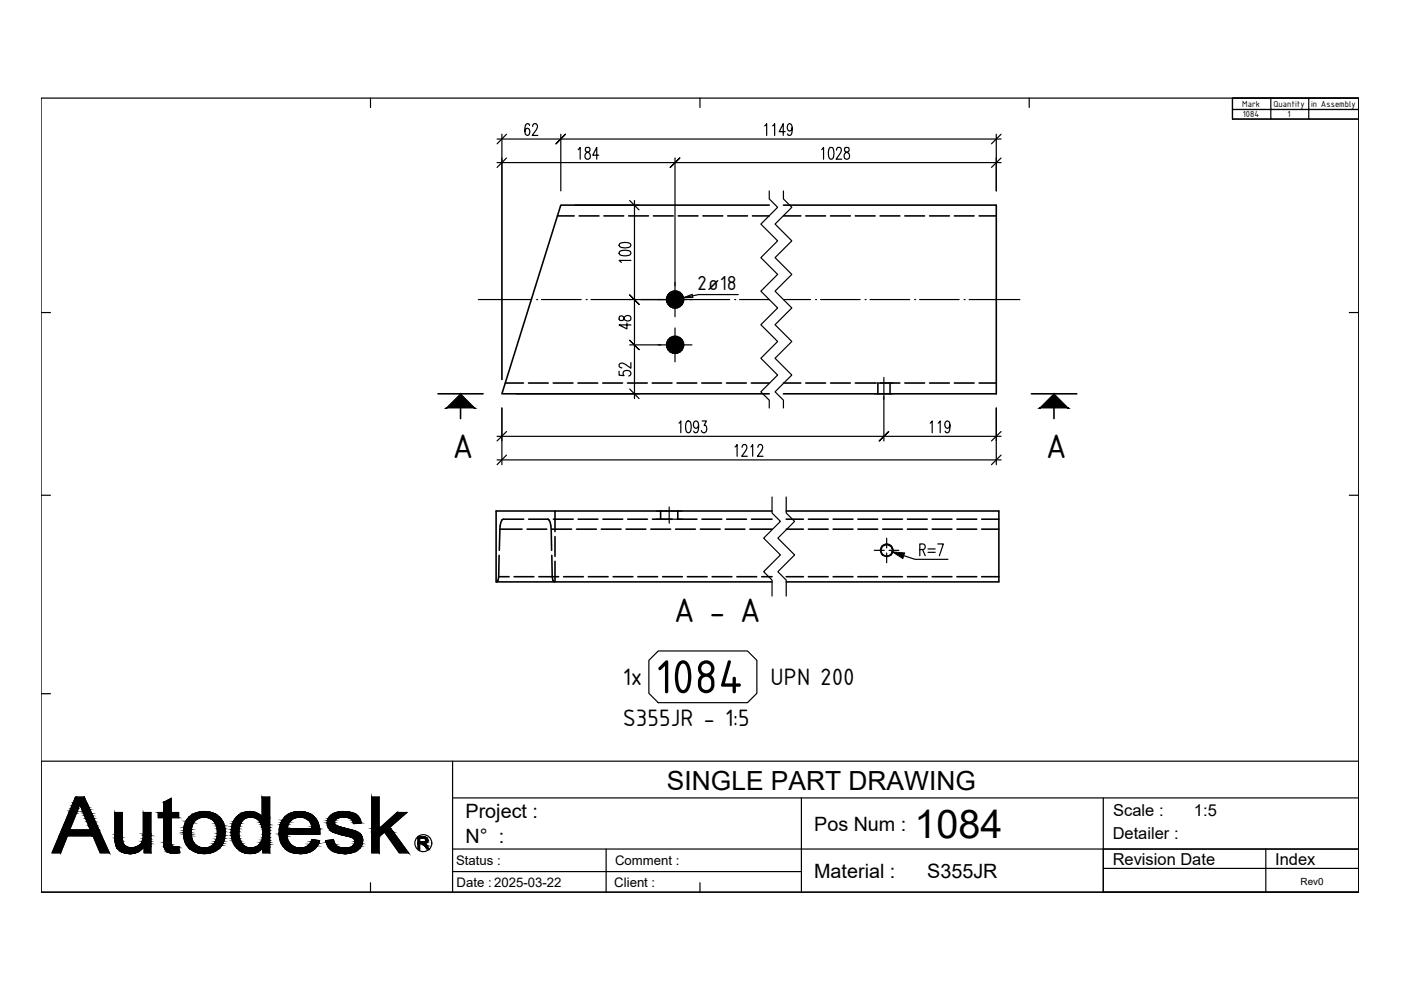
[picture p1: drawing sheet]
<svg xmlns="http://www.w3.org/2000/svg" width="297mm" height="210mm" viewBox="0 0 297 210" stroke-linecap="round" stroke-linejoin="round" font-family="sans-serif">
<defs><g id="words">
<text font-size="10.9" x="138.9" y="147">1084</text>
<text font-size="8.4" x="193.9" y="177.7">1084</text>
<g font-size="7.8">
<text x="95.9" y="97.1">A</text>
<text x="221.7" y="97.1">A</text>
<text x="142.9" y="132">A - A</text>
</g>
<text font-size="5.6" x="141.4" y="167.4">SINGLE PART DRAWING</text>
<g font-size="5.4">
<text x="132" y="145.3">1x</text>
<text x="163.4" y="145.3">UPN 200</text>
<text x="132" y="153.9">S355JR - 1:5</text>
</g>
<text font-size="4.7" x="147.8" y="61.4">2ø18</text>
<g font-size="4.2">
<text x="98.7" y="173.5">Project :</text>
<text x="98.7" y="178.7">N° :</text>
<text x="172.6" y="176.2">Pos Num :</text>
<text x="172.6" y="186.2">Material :</text>
<text x="196.6" y="186.1">S355JR</text>
</g>
<g font-size="3.5">
<text x="236" y="173.1">Scale :</text>
<text x="253.1" y="172.9">1:5</text>
<text x="235.9" y="177.9">Detailer :</text>
<text x="235.9" y="183.4">Revision Date</text>
<text x="270.4" y="183.4">Index</text>
</g>
<g font-size="2.8">
<text x="96.7" y="183.4">Status :</text>
<text x="130.4" y="183.4">Comment :</text>
<text x="96.8" y="188.1">Date : 2025-03-22</text>
<text x="130.2" y="188.1">Client :</text>
</g>
<text font-size="2.1" x="275.7" y="187.6">Rev0</text>
<g font-size="2">
<text x="263.4" y="22.7">Mark</text>
<text x="270" y="22.7">Quantity</text>
<text x="278" y="22.7">in Assembly</text>
<text x="263.5" y="24.9">1084</text>
<text x="273" y="24.9">1</text>
</g>
</g></defs>
<!-- layer: 0 -->
<g fill="none" stroke="#000" stroke-width=".25">
<path d="M8.7 20.8h279.4v168.4h-279.4zM261.3 20.8h26.8v4.4h-26.8zM269.4 20.8h-8.1v2.4h8.1h-8.1v2h8.1M277.5 20.8h10.6v2.4h-10.6zM277.5 20.8h-8.1v2.4h8.1M277.5 23.2h10.6v2h-10.6zM277.5 23.2h-8.1v2h8.1M143.1 59.9v7.3M163.1 40.5v1.7l1.8 1.8-3.6 3.5 3.6 3.6-3.6 3.5 3.6 3.6-3.6 3.5 3.6 3.6-3.6 3.5 3.6 3.6-3.6 3.6 3.6 3.5-3.6 3.6 1.8 1.8v1.6M166.1 40.5v1.7l1.8 1.8-3.6 3.5 3.6 3.6-3.6 3.5 3.6 3.6-3.6 3.5 3.6 3.6-3.6 3.5 3.6 3.6-3.6 3.6 3.6 3.5-3.6 3.6 1.8 1.8v1.6M101.4 63.5h11.3M113.8 63.5h.1"/>
<path d="M114.8 63.5h8.4M124.3 63.5h.1M125.3 63.5h8.4M134.8 63.5h.1M135.8 63.5h18.9M139.5 73.1h7.2M143.1 69.5v7.2M144.9 63.1l1.9-.7 .1 .6zM145.3 63.5h.1M155.8 63.5h.1M156.5 62.5h-8.4l-3.2 .6M156.8 63.5h6.3"/>
<path d="M166.1 63.5h5.8M172.9 63.5h.1M174 63.5h8.4M183.4 63.5h.1M184.5 63.5h8.4M193.9 63.5h.1M195 63.5h8.4M204.4 63.5h.1M205.5 63.5h10.7M185.4 81.2h3.9M185.4 83.5h3.9M187.4 80v4.6"/>
<path d="M139.2 108.3h5.4M139.2 110.1h5.4M141.9 107.5v3.4M163.7 105.4v3.4l1.8 1.7-3.6 3.6 3.6 3.6-3.6 3.5 1.8 1.8v3.4M166.7 105.4v3.4l1.8 1.7-3.6 3.6 3.6 3.6-3.6 3.5 1.8 1.8v3.4M185.4 116.7h2.1M188 114.1v2.1M188 117.2v2.1M188.5 116.7h2.1M137.6 140l2-2h18.9l2 2v7l-2 2h-18.9l-2-2z"/>
</g>
<!-- layer: FRAME -->
<path d="M78.6 20.8v2M148.4 20.8v2M218.2 20.8v2M8.7 66.3h2M286.1 66.3h2M8.7 105h2M286.1 105h2M8.7 147.1h2M78.6 187.2v2M148.4 187.2v2" fill="none" stroke="#000" stroke-width=".25"/>
<!-- layer: HEADER -->
<path d="M96 161.4v27.8M96 169.2h192.1M169.9 169.2v20M233.9 169.2v20h54.2M288.1 161.4h-279.4v27.8h279.4M288.1 161.7v27.5M96 180h192.1M96 184.8h74M128.5 180v9.2M233.9 184.1h54.2M268.4 180v9.2" fill="none" stroke="#000" stroke-width=".25"/>
<!-- layer: AUTODESK_LOGO -->
<g fill="#000" stroke="#000" stroke-width=".21">
<path d="M17.9 169l.1 .3h-.3zM24.8 179.8h.4zM34.8 179.7h.3zM34.7 170.1l1.6-.8v.8zM37.4 179.5h.5zM40.2 179.9h1.5zM43 172.1h.5zM44.1 173.2h2.4zM50.3 179.8h1.3zM51.6 172.3h2.7zM54.3 179.5h.3zM60.4 179.8h3.3z"/>
<path d="M60.9 175.7h6.9v.2zM63.4 172.1h.3zM66.2 178l.6 .1zM65.5 173.2h1.1zM70.6 178h.1zM73.1 179.8h3.2zM74.9 174.5h1.7l-1.3 .1zM74.5 173.1h1.5zM89 178.6h1.5zM89.4 178.9h.6zM90.1 178.5h.5zM89.9 177.7h.6z"/>
<path d="M27.5 181h.2zM36.7 180.9h.5zM63.5 181h.5zM72.8 181h.8z"/>
<path d="M12.6 177.2l.3 3.6 1.4-3.6zM12.6 177.2l.3 3.6h-1.9z"/>
<path d="M13.1 176l6.6 1.2-4.9-1.2zM13.1 176l6.6 1.2h-7.1z"/>
<path d="M14.5 172.4l.3 3.6 1.4-3.6zM14.5 172.4l.3 3.6h-1.7z"/>
<path d="M14.8 172l1.4 .4 .2-.4zM14.8 172l1.4 .4h-1.7z"/>
<path d="M15 171.4l1.4 .6 .2-.6zM15 171.4l1.4 .6h-1.6z"/>
<path d="M15.2 170.8l1.4 .6 .1-.6zM15.2 170.8l1.4 .6h-1.6z"/>
<path d="M15.5 170.2l1.2 .6 .2-.6zM15.5 170.2l1.2 .6h-1.5z"/>
<path d="M15.9 169.3l1 .9 .8-.9zM15.9 169.3l1 .9h-1.4z"/>
<path d="M16 169l1.7 .3 .2-.3zM16 169l1.7 .3h-1.8z"/>
<path d="M17.7 169.3l.7 .9-.4-.9zM17.7 169.3l.7 .9h-1.5z"/>
<path d="M16.9 170.2l1.7 .3-.2-.3zM16.9 170.2l1.7 .3h-1.6z"/>
<path d="M17 170.5l1.8 .6-.2-.6zM17 170.5l1.8 .6h-1.6z"/>
<path d="M17.2 171.1l1.8 .5-.2-.5zM17.2 171.1l1.8 .5h-1.6z"/>
<path d="M17.4 171.6l1.7 .2-.1-.2zM17.4 171.6l1.7 .2h-1.7z"/>
<path d="M17.4 171.8l1.8 .3-.1-.3zM17.4 171.8l1.8 .3h-1.6z"/>
<path d="M17.6 172.1l1.8 .3-.2-.3zM17.6 172.1l1.8 .3h-1.7z"/>
<path d="M17.7 172.4l1.9 .5-.2-.5zM17.7 172.4l1.9 .5h-1.7z"/>
<path d="M17.9 172.9l2 .6-.3-.6zM17.9 172.9l2 .6h-1.8z"/>
<path d="M18.1 173.5l2.1 .7-.3-.7zM18.1 173.5l2.1 .7h-1.8z"/>
<path d="M18.4 174.2l2.2 .9-.4-.9zM18.4 174.2l2.2 .9h-1.8z"/>
<path d="M18.8 175.1l2.2 .9-.4-.9zM18.8 175.1l2.2 .9h-1.8z"/>
<path d="M14.8 176l6.7 1.2-.5-1.2zM14.8 176l6.7 1.2h-1.8z"/>
<path d="M19.7 177.2l3.5 3.6-1.7-3.6zM19.7 177.2l3.5 3.6h-2z"/>
<path d="M24.3 177.7h1.6zM24.3 177.7h1.6z"/>
<path d="M24.6 179.4h2.1zM24.6 179.4h2.1z"/>
<path d="M24.3 172.3l1.6 4.7v-4.7zM24.3 172.3l1.6 4.7h-1.6z"/>
<path d="M24.3 177l1.6 .6v-.6zM24.3 177l1.6 .6h-1.6z"/>
<path d="M24.3 177.6l1.6 .1v-.1zM24.3 177.6l1.6 .1h-1.6z"/>
<path d="M24.3 177.7l1.7 .6-.1-.6zM24.3 177.7l1.7 .6h-1.6z"/>
<path d="M24.4 178.3l1.6 .1zM24.4 178.3l1.6 .1z"/>
<path d="M24.4 178.4l1.7 .2-.1-.2zM24.4 178.4l1.7 .2h-1.7z"/>
<path d="M24.4 178.6l1.8 .4-.1-.4zM24.4 178.6l1.8 .4h-1.7z"/>
<path d="M24.5 179l1.8 .1-.1-.1zM24.5 179l1.8 .1h-1.8z"/>
<path d="M24.5 179.1l2.2 .3-.4-.3zM24.5 179.1l2.2 .3h-2.1z"/>
<path d="M24.6 179.4l2.6 .3-.5-.3zM24.6 179.4l2.6 .3h-2.4z"/>
<path d="M24.8 179.7l3 .1zM24.8 179.7l3 .1z"/>
<path d="M24.8 179.8h3.1zM24.8 179.8h3.1z"/>
<path d="M24.8 179.8h3.1zM24.8 179.8h.4z"/>
<path d="M29.1 179.5h.6zM29 179.5h.7z"/>
<path d="M29 179.5h.8zM29 179.5h.8z"/>
<path d="M29 179.5h1.4zM28.9 179.5h1.5z"/>
<path d="M25.2 179.8h5.1zM24.8 179.8h5.5z"/>
<path d="M24.8 179.8l5.3 .2 .2-.2zM24.8 179.8l5.3 .2h-5.1z"/>
<path d="M27.9 179.8h2.4zM27.9 179.8h2.4z"/>
<path d="M27.9 179.8h2.4zM25.2 179.8h5.1z"/>
<path d="M28.9 179.5h1.7zM28.9 179.5h1.7z"/>
<path d="M28.5 179.7h1.9zM27.9 179.8h2.4z"/>
<path d="M28.9 179.5l1.5 .2 .1-.2zM28.5 179.7l.4-.2 1.5 .2z"/>
<path d="M30.4 172.3l1.6 4.5v-4.5zM30.4 172.3l1.6 4.5h-1.6z"/>
<path d="M30.4 176.8l1.6 .4v-.4zM30.4 176.8l1.6 .4h-1.6z"/>
<path d="M30.4 177.2l1.6 .7v-.7zM30.4 177.2l1.6 .7h-1.7z"/>
<path d="M30.3 177.9l1.7 .5v-.5zM30.3 177.9l1.7 .5h-1.9z"/>
<path d="M30.1 178.4l1.9 .5v-.5zM30.1 178.4l1.9 .5h-2.1z"/>
<path d="M29.9 178.9l2.1 .3v-.3zM29.6 179.2l.3-.3 2.1 .3z"/>
<path d="M29.6 179.2l2.4 .3v-.3zM29.1 179.5l.5-.3 2.4 .3z"/>
<path d="M29.1 179.5h2.9zM29.1 179.5h2.9z"/>
<path d="M29.7 179.5h2.3zM29.7 179.5h2.3z"/>
<path d="M29.8 179.5h2.2zM29.8 179.5h2.2z"/>
<path d="M30.4 179.5h1.6zM30.4 179.5h1.6z"/>
<path d="M30.6 179.5l1.4 1.3v-1.3zM30.6 179.5l1.4 1.3h-1.4z"/>
<path d="M34.7 170.1l1.6 2.2v-2.2zM34.7 170.1l1.6 2.2h-1.6z"/>
<path d="M34.7 173.4l1.6 4.9v-4.9zM34.7 173.4l1.6 4.9h-1.6z"/>
<path d="M34.7 178.3l1.6 .1zM34.7 178.3l1.6 .1z"/>
<path d="M34.7 178.4l1.6 .2v-.2zM34.7 178.4l1.6 .2h-1.6z"/>
<path d="M34.7 178.6l1.7 .4-.1-.4zM34.7 178.6l1.7 .4h-1.7z"/>
<path d="M34.7 179l1.7 .3v-.3zM34.7 179l1.7 .3h-1.7z"/>
<path d="M34.7 179.3h1.7zM34.7 179.3h1.7z"/>
<path d="M34.7 179.3l2.2 .2-.5-.2zM34.7 179.3l2.2 .2h-2.1z"/>
<path d="M34.8 179.5h2.2zM34.8 179.5h2.2z"/>
<path d="M34.8 179.5h2.4zM34.8 179.5h2.4z"/>
<path d="M34.8 179.5l.3 .2 2.1-.2zM34.8 179.5l.3 .2h-.3z"/>
<path d="M33.6 172.3l4.3 1.1v-1.1zM33.6 172.3l4.3 1.1h-4.3z"/>
<path d="M37.4 179.5h.5zM37.2 179.5h.7z"/>
<path d="M37.2 179.5l.7 .2v-.2zM35.1 179.7l2.1-.2 .7 .2z"/>
<path d="M35.1 179.7h2.8zM34.8 179.7h3.1z"/>
<path d="M34.8 179.7l3.2 .4-.1-.4zM34.8 179.7l3.2 .4h-3z"/>
<path d="M38.9 176.2l1.6 .3v-.3zM38.9 176.2l1.6 .3h-1.6z"/>
<path d="M38.9 176.5l1.6 .4v-.4zM38.9 176.5l1.6 .4h-1.6z"/>
<path d="M38.9 176.9l1.7 .3-.1-.3zM38.9 176.9l1.7 .3h-1.7z"/>
<path d="M38.9 175.9l1.6 .3 .1-.3zM38.9 175.9l1.6 .3h-1.6z"/>
<path d="M38.9 177.2l1.7 .3v-.3zM38.9 177.2l1.7 .3h-1.6z"/>
<path d="M39 175.5l1.6 .4v-.4zM39 175.5l1.6 .4h-1.7z"/>
<path d="M39 177.5l1.7 .3-.1-.3zM39 177.5l1.7 .3h-1.7z"/>
<path d="M39 175.2l1.6 .3 .1-.3zM39 175.2l1.6 .3h-1.6z"/>
<path d="M39 177.8l1.8 .4-.1-.4zM39 177.8l1.8 .4h-1.7z"/>
<path d="M39.1 174.9l1.6 .3 .1-.3zM39.1 174.9l1.6 .3h-1.7z"/>
<path d="M39.1 178.2l1.8 .1-.1-.1zM39.1 178.2l1.8 .1h-1.7z"/>
<path d="M39.2 178.3l1.9 .4-.2-.4zM39.2 178.3l1.9 .4h-1.8z"/>
<path d="M39.2 174.6l1.6 .3 .1-.3zM39.2 174.6l1.6 .3h-1.7z"/>
<path d="M39.3 174.5l1.6 .1 .1-.1zM39.3 174.5l1.6 .1h-1.7z"/>
<path d="M39.3 178.7l1.9 .1-.1-.1zM39.3 178.7l1.9 .1h-1.8z"/>
<path d="M39.4 178.8l1.9 .2-.1-.2zM39.4 178.8l1.9 .2h-1.9z"/>
<path d="M39.4 174.1l1.6 .4 .3-.4zM39.4 174.1l1.6 .4h-1.7z"/>
<path d="M39.5 174h1.8zM39.5 174l1.8 .1h-1.9z"/>
<path d="M39.4 179l2.2 .2-.3-.2zM39.4 179l2.2 .2h-2.1z"/>
<path d="M39.5 179.2l2.3 .2-.2-.2zM39.5 179.2l2.3 .2h-2.1z"/>
<path d="M39.6 173.8l1.7 .2 .3-.2zM39.6 173.8l1.7 .2h-1.8z"/>
<path d="M39.7 173.7h2.1zM39.6 173.8h2z"/>
<path d="M39.7 179.4l2.5 .1-.4-.1zM39.7 179.4l2.5 .1h-2.3z"/>
<path d="M39.9 173.5l1.9 .2 .3-.2zM39.9 173.5l1.9 .2h-2.1z"/>
<path d="M39.9 179.5l2.5 .1zM39.9 179.5l2.5 .1z"/>
<path d="M39.9 179.6l3.1 .2-.6-.2zM39.9 179.6l3.1 .2h-2.9z"/>
<path d="M40 173.3l2.1 .2 .6-.2zM40 173.3l2.1 .2h-2.2z"/>
<path d="M40 173.3h2.8zM40 173.3h2.7z"/>
<path d="M40.1 179.8h3zM40.1 179.8l1.6 .1z"/>
<path d="M40.1 179.8h3.1zM40.1 179.8h3.1z"/>
<path d="M40.1 173.2h3.2zM40.1 173.2h3.2z"/>
<path d="M40.1 173.2h3.2zM40.1 173.2l2.7 .1z"/>
<path d="M40.1 179.8h3.2zM40.1 179.8h3.2z"/>
<path d="M40.1 179.8h3.2zM40.1 179.8h3z"/>
<path d="M43 172.1h1zM42.7 172.1h1.3z"/>
<path d="M42.7 172.1h1.5zM42.4 172.1h1.8z"/>
<path d="M40.1 173.2h4zM40.1 173.2h3.2z"/>
<path d="M42.4 172.1l2.2 .1zM42.1 172.2h2.5z"/>
<path d="M42.1 172.2l2.8 .1zM41.8 172.3h3.1z"/>
<path d="M41.8 172.3l3.4 .1-.3-.1zM41.5 172.4l.3-.1 3.4 .1z"/>
<path d="M41.5 172.4l3.9 .1zM41.2 172.5h4.2z"/>
<path d="M41.2 172.5l4.5 .1-.3-.1zM40.9 172.6l.3-.1 4.5 .1z"/>
<path d="M40.9 172.6l5.1 .2-.3-.2zM40.7 172.8l.2-.2 5.1 .2z"/>
<path d="M40.7 172.8l5.5 .2-.2-.2zM40.4 173l.3-.2 5.5 .2z"/>
<path d="M40.4 173l6.1 .2-.3-.2zM40.2 173.2l.2-.2 6.1 .2z"/>
<path d="M40.2 179.9l6.2 .1zM40.2 179.9l6.2 .1z"/>
<path d="M40.2 180h6.2zM40.2 180l6 .1z"/>
<path d="M40.2 173.2h6.3zM40.2 173.2h6.3z"/>
<path d="M40.2 173.2h6.3zM40.2 173.2h3.9z"/>
<path d="M41.7 179.9h4.8zM40.2 179.9h6.2z"/>
<path d="M44.1 173.2h2.4zM43.3 173.2h3.2z"/>
<path d="M43.3 173.2h3.3zM43.3 173.2h3.3z"/>
<path d="M43.1 179.8h3.4zM41.7 179.9h4.8z"/>
<path d="M43.4 173.2l3.2 .1zM43.4 173.2l3.2 .1z"/>
<path d="M43.7 173.3l3 .1-.1-.1zM43.7 173.3l3 .1z"/>
<path d="M43.4 179.8h3.2zM43.3 179.8h3.3z"/>
<path d="M43.3 179.8h3.3zM43.1 179.8h3.4z"/>
<path d="M44 179.8h2.6zM43.4 179.8h3.2z"/>
<path d="M44.3 173.4l2.5 .2-.1-.2zM44.3 173.4l2.5 .2h-2.2z"/>
<path d="M44.1 179.7h2.6zM44 179.8h2.6z"/>
<path d="M44.6 179.5l2.1 .2 .1-.2zM44.1 179.7l.5-.2 2.1 .2z"/>
<path d="M44.6 173.6l2.3 .1zM44.6 173.6l2.3 .1z"/>
<path d="M44.8 173.7l2.3 .3-.2-.3zM44.8 173.7l2.3 .3h-1.8z"/>
<path d="M44.9 179.3l1.9 .2 .2-.2zM44.6 179.5l.3-.2 1.9 .2z"/>
<path d="M45 179.3h2zM44.9 179.3h2.1z"/>
<path d="M45.3 174h1.9zM45.3 174h1.9z"/>
<path d="M45.3 174l2 .2-.1-.2zM45.3 174l2 .2h-1.8z"/>
<path d="M45.4 178.9l1.6 .4 .2-.4zM45.4 178.9l1.6 .4h-2z"/>
<path d="M45.5 174.2l1.9 .3-.1-.3zM45.5 174.2l1.9 .3h-1.8z"/>
<path d="M45.4 178.8h1.9zM45.4 178.8l1.8 .1z"/>
<path d="M45.6 174.5l1.8 .2v-.2zM45.6 174.5l1.8 .2h-1.7z"/>
<path d="M45.7 178.4l1.6 .4 .1-.4zM45.7 178.4l1.6 .4h-1.9z"/>
<path d="M45.7 174.7l1.9 .4-.2-.4zM45.7 174.7l1.9 .4h-1.7z"/>
<path d="M45.7 178.3l1.7 .1v-.1zM45.7 178.3l1.7 .1h-1.7z"/>
<path d="M45.9 175.1l1.7 .1v-.1zM45.9 175.1l1.7 .1h-1.7z"/>
<path d="M45.9 177.9l1.5 .4 .2-.4zM45.9 177.9l1.5 .4h-1.7z"/>
<path d="M45.9 175.2l1.8 .5-.1-.5zM45.9 175.2l1.8 .5h-1.7z"/>
<path d="M45.9 177.8l1.7 .1v-.1zM45.9 177.8l1.7 .1h-1.7z"/>
<path d="M46 177.3l1.6 .5 .1-.5zM46 177.3l1.6 .5h-1.7z"/>
<path d="M46 175.7l1.7 .1zM46 175.7l1.7 .1z"/>
<path d="M46 175.8l1.7 .5v-.5zM46 175.8l1.7 .5h-1.6z"/>
<path d="M46.1 176.7l1.6 .4v-.4zM46.1 176.7l1.6 .4h-1.7z"/>
<path d="M46 177.1l1.7 .2v-.2zM46 177.1l1.7 .2h-1.7z"/>
<path d="M46.1 176.3l1.6 .1zM46.1 176.3l1.6 .1z"/>
<path d="M46.1 176.4l1.6 .1zM46.1 176.4l1.6 .1z"/>
<path d="M46.1 176.5l1.6 .2v-.2zM46.1 176.5l1.6 .2h-1.6z"/>
<path d="M49.1 177.2h1.6zM49.1 177.2h1.6z"/>
<path d="M49.1 177.8h1.7zM49.1 177.8h1.7z"/>
<path d="M49 176.3l1.7 .2v-.2zM49 176.3l1.7 .2h-1.7z"/>
<path d="M49 176.5l1.7 .7v-.7zM49 176.5l1.7 .7h-1.6z"/>
<path d="M49.1 175.7l1.6 .2v-.2zM49.1 175.7l1.6 .2h-1.6z"/>
<path d="M49.1 175.9l1.6 .4v-.4zM49.1 175.9l1.6 .4h-1.7z"/>
<path d="M49.1 177.2l1.7 .6-.1-.6zM49.1 177.2l1.7 .6h-1.7z"/>
<path d="M49.1 175.3l1.6 .4 .1-.4zM49.1 175.3l1.6 .4h-1.6z"/>
<path d="M49.1 177.8l1.9 .5-.2-.5zM49.1 177.8l1.9 .5h-1.7z"/>
<path d="M49.2 175.1l1.6 .2v-.2zM49.2 175.1l1.6 .2h-1.7z"/>
<path d="M49.3 178.3h1.7zM49.3 178.3h1.7z"/>
<path d="M49.3 174.7l1.5 .4 .2-.4zM49.3 174.7l1.5 .4h-1.6z"/>
<path d="M49.3 178.3l2 .5-.3-.5zM49.3 178.3l2 .5h-1.8z"/>
<path d="M49.3 174.6h1.7zM49.3 174.6l1.7 .1z"/>
<path d="M49.5 174.2l1.5 .4 .3-.4zM49.5 174.2l1.5 .4h-1.7z"/>
<path d="M49.5 174.1h1.8zM49.5 174.1l1.8 .1z"/>
<path d="M49.5 178.8l1.8 .1zM49.5 178.8l1.8 .1z"/>
<path d="M49.6 178.9l2.1 .4-.4-.4zM49.6 178.9l2.1 .4h-1.9z"/>
<path d="M49.6 173.9l1.7 .2 .2-.2zM49.6 173.9l1.7 .2h-1.8z"/>
<path d="M49.8 173.7l1.7 .2 .2-.2zM49.8 173.7l1.7 .2h-1.9z"/>
<path d="M49.8 179.3h2zM49.8 179.3h2z"/>
<path d="M49.8 179.3l2.1 .1zM49.8 179.3l2.1 .1z"/>
<path d="M49.9 179.4l2.6 .3-.6-.3zM49.9 179.4l2.6 .3h-2.3z"/>
<path d="M49.9 173.5l1.8 .2 .3-.2zM49.9 173.5l1.8 .2h-1.9z"/>
<path d="M50.1 173.3l1.9 .2 .5-.2zM50.1 173.3l1.9 .2h-2.1z"/>
<path d="M50.2 179.7l2.6 .1zM50.2 179.7l2.6 .1z"/>
<path d="M50.2 179.8h3zM50.2 179.8h3z"/>
<path d="M50.1 173.3h2.8zM50.1 173.3h2.4z"/>
<path d="M52.8 172.1h.9zM52.3 172.1h1.4z"/>
<path d="M50.1 173.2h2.9zM50.1 173.2h3.1z"/>
<path d="M50.1 173.2h2.9zM50.1 173.2l2.8 .1z"/>
<path d="M50.2 179.8h3zM50.2 179.8h1.4z"/>
<path d="M52.3 172.1h1.4zM52.2 172.1h1.5z"/>
<path d="M52.2 172.1l2.1 .2zM51.6 172.3l.6-.2 2.1 .2zM51.6 172.3h2.7z"/>
<path d="M51.6 172.3l3.2 .2-.5-.2zM51 172.5l.6-.2 3.2 .2zM51 172.5h3.8zM51 172.5h3.8z"/>
<path d="M54.3 179.5h.3zM54.3 179.5h.3z"/>
<path d="M54.3 179.5h.4zM54.3 179.5h.4z"/>
<path d="M51 172.5l4.2 .4-.4-.4zM50.5 172.9l.5-.4 4.2 .4z"/>
<path d="M54.3 179.5h.5zM54.3 179.5h.5z"/>
<path d="M54.3 179.5l.5 .1zM54.3 179.5l.5 .1z"/>
<path d="M54.2 179.6h.9zM54.1 179.6h1z"/>
<path d="M54.1 179.6h1.2zM54 179.6h1.3z"/>
<path d="M50.5 172.9h4.7zM50.5 172.9h4.7z"/>
<path d="M50.5 172.9l5 .3-.3-.3zM50.5 172.9l5 .3h-5.3z"/>
<path d="M54 179.6l1.4 .1zM54 179.6l1.4 .1z"/>
<path d="M54 179.7h1.4zM54 179.7h1.4z"/>
<path d="M50.2 173.2h5.3zM50.1 173.2h3.1z"/>
<path d="M54 179.7h1.5zM54 179.7h1.5z"/>
<path d="M54 179.7h1.7zM53.9 179.7h1.8z"/>
<path d="M51.6 179.8l3.9 .1zM50.3 179.9h5.2z"/>
<path d="M50.3 179.9l5 .3 .2-.3zM50.3 179.9l5 .3h-4.6z"/>
<path d="M53.2 179.8h2.4zM51.6 179.8h3.9z"/>
<path d="M53.8 179.7h1.8zM53.2 179.8h2.4z"/>
<path d="M53.9 179.7h1.8zM53.8 179.7h1.8z"/>
<path d="M55.6 169l1.6 4.2v-4.2zM55.6 169l1.6 4.2h-1.6z"/>
<path d="M55.5 173.2h1.7zM53.2 173.2h4z"/>
<path d="M53.2 173.2l4 .1zM53.2 173.2l4 .1z"/>
<path d="M53.6 173.3l3.6 .2v-.2zM53.6 173.3l3.6 .2h-3z"/>
<path d="M54.2 173.5l3 .3v-.3zM54.2 173.5l3 .3h-2.6z"/>
<path d="M54.6 173.8l2.6 .4v-.4zM54.6 173.8l2.6 .4h-2.1z"/>
<path d="M55.1 174.2l2.1 .2v-.2zM55.1 174.2l2.1 .2h-2z"/>
<path d="M55.2 174.4l2 .5v-.5zM55.2 174.4l2 .5h-1.8z"/>
<path d="M55.4 174.9l1.8 .5v-.5zM55.4 174.9l1.8 .5h-1.6z"/>
<path d="M55.6 175.4l1.6 .6v-.6zM55.6 175.4l1.6 .6h-1.5z"/>
<path d="M55.7 176l1.5 .7v-.7zM55.7 176l1.5 .7h-1.5z"/>
<path d="M55.7 176.7l1.5 .2v-.2zM55.7 176.7l1.5 .2h-1.5z"/>
<path d="M55.7 176.9l1.5 .7v-.7zM55.7 176.9l1.5 .7h-1.5z"/>
<path d="M55.7 177.6l1.5 .6v-.6zM55.7 177.6l1.5 .6h-1.7z"/>
<path d="M55.5 178.2l1.7 .4v-.4zM55.5 178.2l1.7 .4h-1.9z"/>
<path d="M55.3 178.6l1.9 .4v-.4zM55.3 178.6l1.9 .4h-2.2z"/>
<path d="M55 179l2.2 .1zM55 179l2.2 .1h-2.3z"/>
<path d="M54.9 179.1l2.3 .4v-.4zM54.4 179.5l.5-.4 2.3 .4z"/>
<path d="M54.4 179.5h2.8zM54.4 179.5h2.8z"/>
<path d="M54.6 179.5h2.6zM54.6 179.5h2.6z"/>
<path d="M54.6 179.5h2.6zM54.6 179.5h2.6z"/>
<path d="M54.7 179.5h2.5zM54.7 179.5h2.5z"/>
<path d="M54.8 179.5l2.4 .1zM54.8 179.5l2.4 .1z"/>
<path d="M54.8 179.6h2.4zM54.8 179.6h2.4z"/>
<path d="M55.1 179.6h2.1zM55.1 179.6h2.1z"/>
<path d="M55.3 179.6l1.9 .1zM55.3 179.6l1.9 .1z"/>
<path d="M55.4 179.7h1.8zM55.4 179.7h1.8z"/>
<path d="M55.4 179.7h1.8zM55.4 179.7h1.8z"/>
<path d="M55.5 179.7h1.7zM55.5 179.7h1.7z"/>
<path d="M55.7 179.7l1.5 1.1v-1.1zM55.7 179.7l1.5 1.1h-1.5z"/>
<path d="M59.8 179h1.9zM59.8 179h1.9z"/>
<path d="M59.2 176.9l1.7 .4-.1-.4zM59.2 176.9l1.7 .4h-1.7z"/>
<path d="M60.9 175.7l6.9 .2zM66.1 175.9h1.7z"/>
<path d="M59.2 175.7l6.9 .2zM59.2 175.7l6.9 .2h-6.9z"/>
<path d="M59.2 177.3l1.7 .3v-.3zM59.2 177.3l1.7 .3h-1.6z"/>
<path d="M59.3 177.6l1.7 .3-.1-.3zM59.3 177.6l1.7 .3h-1.7z"/>
<path d="M59.3 175.4l1.6 .3v-.3zM59.3 175.4l1.6 .3h-1.7z"/>
<path d="M59.3 175.4h1.6zM59.3 175.4h1.6z"/>
<path d="M59.3 177.9l1.7 .2v-.2zM59.3 177.9l1.7 .2h-1.6z"/>
<path d="M59.4 178.1l1.8 .3-.2-.3zM59.4 178.1l1.8 .3h-1.7z"/>
<path d="M59.4 174.9l1.5 .5 .2-.5zM59.4 174.9l1.5 .5h-1.6z"/>
<path d="M59.4 174.8h1.7zM59.4 174.8l1.7 .1z"/>
<path d="M59.5 178.4l1.8 .2-.1-.2zM59.5 178.4l1.8 .2h-1.8z"/>
<path d="M59.6 174.4l1.5 .4 .2-.4zM59.6 174.4l1.5 .4h-1.7z"/>
<path d="M59.5 178.6l2.1 .4-.3-.4zM59.5 178.6l2.1 .4h-1.9z"/>
<path d="M59.7 174.3l1.6 .1 .1-.1zM59.7 174.3l1.6 .1h-1.7z"/>
<path d="M59.7 179h2zM59.7 179h2z"/>
<path d="M59.8 179l2.3 .4-.4-.4zM59.8 179l2.3 .4h-2.1z"/>
<path d="M59.8 173.9l1.6 .4 .3-.4zM59.8 173.9l1.6 .4h-1.7z"/>
<path d="M59.9 173.8h1.9zM59.8 173.9h1.9z"/>
<path d="M59.9 173.8h2zM59.9 173.8h1.9z"/>
<path d="M60 179.4h2.2zM60 179.4h2.2z"/>
<path d="M60 179.4l2.7 .3-.5-.3zM60 179.4l2.7 .3h-2.5z"/>
<path d="M60.2 173.5l1.7 .3 .4-.3zM60.2 173.5l1.7 .3h-2z"/>
<path d="M60.2 179.7l3.1 .1zM60.2 179.7l3.1 .1h-2.9z"/>
<path d="M60.3 173.4l2 .1 .5-.1zM60.3 173.4l2 .1h-2.1z"/>
<path d="M60.3 173.3h2.6zM60.3 173.3h2.6z"/>
<path d="M60.3 173.3h2.6zM60.3 173.3l2.5 .1z"/>
<path d="M60.4 173.2h3.1zM60.4 173.2h3.2z"/>
<path d="M60.4 173.2h3.1zM60.4 173.2l2.5 .1h-2.6z"/>
<path d="M60.4 179.8h3.1zM60.4 179.8h3.1z"/>
<path d="M60.4 173.2h3.2zM60.4 173.2h3.5z"/>
<path d="M60.4 179.8h3.3zM60.4 179.8h3.3z"/>
<path d="M63.4 172.1h.6zM63 172.1h1z"/>
<path d="M63 172.1h1.2zM62.9 172.1h1.3z"/>
<path d="M62.9 172.1l1.7 .1zM62.3 172.2h2.3z"/>
<path d="M62.3 172.2h2.5zM62.2 172.2h2.6z"/>
<path d="M62.2 172.2l3 .2-.4-.2zM61.8 172.4l.4-.2 3 .2z"/>
<path d="M60.4 173.2h4.6zM60.4 173.2h3.5z"/>
<path d="M61.8 172.4h3.6zM61.6 172.4h3.8z"/>
<path d="M61.6 172.4l4 .1zM61.5 172.5h4.1z"/>
<path d="M60.5 173.2h5zM60.5 173.2h4.5z"/>
<path d="M61.5 172.5l4.3 .1-.2-.1zM61.2 172.6l.3-.1 4.3 .1z"/>
<path d="M61.2 172.6l4.9 .1-.3-.1zM61 172.7l.2-.1 4.9 .1z"/>
<path d="M61 172.7l5.3 .2-.2-.2zM60.7 172.9l.3-.2 5.3 .2z"/>
<path d="M59.2 175.9h8.6zM59.2 175.9h8.6z"/>
<path d="M60.7 172.9l5.8 .2-.2-.2zM60.7 172.9l5.8 .2h-6z"/>
<path d="M60.5 173.1h6zM60.5 173.1l5 .1z"/>
<path d="M65.5 173.2h1.1zM65 173.2h1.6z"/>
<path d="M65 173.2h1.6zM63.9 173.2h2.7z"/>
<path d="M63.9 173.2h2.8zM63.6 173.2h3.1z"/>
<path d="M63.6 173.2h3.1zM63.6 173.2h3.1z"/>
<path d="M63.7 173.2l3 .1zM63.7 173.2l3 .1z"/>
<path d="M64.2 173.3l2.7 .2-.2-.2zM64.2 173.3l2.7 .2h-2.1z"/>
<path d="M66.1 178.1l1.7 .1zM66.1 178.1l1.7 .1h-1.7z"/>
<path d="M64.8 173.5l2.2 .1zM64.8 173.5l2.2 .1z"/>
<path d="M63.7 179.8h3.2zM63.7 179.8h3.2z"/>
<path d="M63.7 179.8h3.2zM60.4 179.8h6.5z"/>
<path d="M60.4 179.8l6.1 .3 .4-.3zM60.4 179.8l6.1 .3h-5.8z"/>
<path d="M63.9 179.8h3zM63.7 179.8h3.2z"/>
<path d="M64.9 173.6l2.2 .2-.1-.2zM64.9 173.6l2.2 .2h-1.8z"/>
<path d="M64.3 179.8h2.7zM63.9 179.8h3z"/>
<path d="M64.9 179.5l2.1 .3 .1-.3zM64.3 179.8l.6-.3 2.1 .3z"/>
<path d="M65.3 173.8l1.9 .1zM65.3 173.8l1.9 .1z"/>
<path d="M65.3 173.9l2 .1-.1-.1zM65.3 173.9l2 .1h-1.7z"/>
<path d="M65.6 174l1.8 .3-.1-.3zM65.6 174l1.8 .3h-1.7z"/>
<path d="M65.2 179.3l2.1 .1zM65.2 179.3l2.1 .1z"/>
<path d="M65.2 179.4l1.9 .1 .2-.1zM64.9 179.5l.3-.1 1.9 .1z"/>
<path d="M65.7 174.3l1.8 .2-.1-.2zM65.7 174.3l1.8 .2h-1.6z"/>
<path d="M65.9 174.5l1.6 .3v-.3zM65.9 174.5l1.6 .3h-1.5z"/>
<path d="M65.6 179l1.7 .3 .2-.3zM65.2 179.3l.4-.3 1.7 .3z"/>
<path d="M66 174.8l1.6 .3-.1-.3zM66 174.8l1.6 .3h-1.5z"/>
<path d="M65.7 178.8l1.8 .2v-.2zM65.7 178.8l1.8 .2h-1.9z"/>
<path d="M66.1 175.1l1.6 .2-.1-.2zM66.1 175.1l1.6 .2h-1.6z"/>
<path d="M65.9 178.5l1.6 .3 .2-.3zM65.9 178.5l1.6 .3h-1.8z"/>
<path d="M66.1 175.3l1.7 .4-.1-.4zM66.1 175.3l1.7 .4h-1.6z"/>
<path d="M66.1 178.2l1.6 .3 .1-.3zM66.1 178.2l1.6 .3h-1.8z"/>
<path d="M59.2 175.9l8.6 .1zM59.2 175.9l8.6 .1z"/>
<path d="M59.2 176l8.6 .6v-.6zM59.2 176l8.6 .6h-8.6z"/>
<path d="M59.2 176.6h8.6zM59.2 176.6h8.6z"/>
<path d="M59.2 176.6l8.6 .3v-.3zM59.2 176.6l8.6 .3h-8.6z"/>
<path d="M70.6 178l.1 .2zM69.1 178.2l1.5-.2 .1 .2z"/>
<path d="M69.1 178.2l1.7 .2-.1-.2zM69.1 178.2l1.7 .2h-1.7z"/>
<path d="M69.1 178.4l1.8 .2-.1-.2zM69.1 178.4l1.8 .2h-1.7z"/>
<path d="M69.2 178.6l1.9 .4-.2-.4zM69.2 178.6l1.9 .4h-1.8z"/>
<path d="M69.4 174.3l1.5 .2v-.2zM69.4 174.3l1.5 .2h-1.5z"/>
<path d="M69.4 174.5l1.7 .4-.2-.4zM69.4 174.5l1.7 .4h-1.7z"/>
<path d="M69.5 173.9l1.5 .1zM69.4 174h1.6z"/>
<path d="M69.4 174l1.5 .3 .1-.3zM69.4 174l1.5 .3h-1.5z"/>
<path d="M69.4 174.9l1.8 .1-.1-.1zM69.4 174.9l1.8 .1h-1.8z"/>
<path d="M69.3 179l1.8 .1v-.1zM69.3 179l1.8 .1h-1.7z"/>
<path d="M69.4 179.1l2 .3-.3-.3zM69.4 179.1l2 .3h-1.9z"/>
<path d="M69.4 175l2 .1zM69.4 175l2 .1z"/>
<path d="M69.5 175.1l2.2 .1-.3-.1zM69.5 175.1l2.2 .1h-2.2z"/>
<path d="M69.5 179.4l2.2 .1-.3-.1zM69.5 179.4l2.2 .1h-2.2z"/>
<path d="M69.6 173.5l1.4 .4 .4-.4zM69.6 173.5l1.4 .4h-1.5z"/>
<path d="M69.6 173.5h2.1zM69.6 173.5h1.8z"/>
<path d="M69.5 179.5l2.4 .1-.2-.1zM69.5 179.5l2.4 .1h-2.3z"/>
<path d="M69.7 173.5h2zM69.6 173.5h2.1z"/>
<path d="M69.5 175.2l2.9 .2-.7-.2zM69.5 175.2l2.9 .2h-2.8z"/>
<path d="M69.6 179.6l2.9 .2zM69.6 179.6l2.9 .2h-2.7z"/>
<path d="M69.8 173.3l1.9 .2 .5-.2zM69.8 173.3l1.9 .2h-2z"/>
<path d="M69.6 175.4l3.2 .1-.4-.1zM69.6 175.4l3.2 .1h-3.2z"/>
<path d="M69.8 179.8h3.3zM69.8 179.8h3.3z"/>
<path d="M72.6 172.1h1zM72.3 172.1h1.3z"/>
<path d="M69.8 173.2h3zM69.8 173.2h3.1z"/>
<path d="M69.8 173.2h3zM69.8 173.3h2.4z"/>
<path d="M69.6 175.5l3.5 .1zM69.6 175.5l3.5 .1z"/>
<path d="M69.7 175.6l4.2 .2-.8-.2zM69.7 175.6l4.2 .2h-4.1z"/>
<path d="M73.1 179.8h3.2zM73.7 179.8h2.6z"/>
<path d="M69.8 179.8h6.5zM69.8 179.8h6.5z"/>
<path d="M72.3 172.1h1.4zM72 172.1h1.7z"/>
<path d="M72 172.1l2.2 .1zM71.6 172.2h2.6z"/>
<path d="M69.8 175.8l4.7 .2-.6-.2zM69.8 175.8l4.7 .2h-4.5z"/>
<path d="M71.6 172.2l2.9 .1zM71.3 172.3h3.2z"/>
<path d="M71.3 172.3l3.5 .1zM71.1 172.4h3.7z"/>
<path d="M69.9 173.1l3 .1 1.6-.1zM69.9 173.1l3 .1h-3.1z"/>
<path d="M70 176h4.7zM70 176h4.7z"/>
<path d="M70 176l5.1 .1-.4-.1zM70 176l5.1 .1h-5z"/>
<path d="M71.1 172.4l3.9 .1-.2-.1zM70.8 172.5l.3-.1 3.9 .1z"/>
<path d="M74.9 174.5l.1 .1h.3zM75 174.6h.3z"/>
<path d="M70.8 172.5l4.5 .1zM70.6 172.6h4.7z"/>
<path d="M70.1 176.1l5.1 .1zM70.1 176.1l5.1 .1z"/>
<path d="M70.2 176.2h5.1zM70.2 176.2h5.1z"/>
<path d="M70.6 172.6h4.8zM70.4 172.6h5z"/>
<path d="M70.3 176.2l5.4 .2-.4-.2zM70.3 176.2l5.4 .2h-5.1z"/>
<path d="M70.4 172.6l5.2 .1zM70.3 172.7h5.3z"/>
<path d="M70.3 172.7l5.5 .3-.2-.3zM70 173l.3-.3 5.5 .3z"/>
<path d="M70.6 176.4l5.3 .1zM70.6 176.4l5.3 .1z"/>
<path d="M70 173h5.9zM70 173h5.9z"/>
<path d="M70 173h5.9zM70 173l4.5 .1h-4.6z"/>
<path d="M70.8 176.5l5.3 .1-.2-.1zM70.8 176.5l5.3 .1h-5z"/>
<path d="M74.5 173.1l1.6 .1-.1-.1zM72.9 173.2l1.6-.1 1.6 .1z"/>
<path d="M72.9 173.2h3.2zM72.9 173.2h3.2z"/>
<path d="M73.2 173.2l2.9 .2v-.2zM73.2 173.2l2.9 .2z"/>
<path d="M71.1 176.6l5.3 .2-.3-.2zM71.1 176.6l5.3 .2h-4.6z"/>
<path d="M73.9 173.4l2.3 .1-.1-.1zM73.9 173.4l2.3 .1h-2z"/>
<path d="M69.9 179.9l5.9 .3 .4-.3zM69.9 179.9l5.9 .3h-5.6z"/>
<path d="M74.2 173.5l2.1 .1zM74.2 173.5l2.1 .1z"/>
<path d="M74.4 173.6h1.9zM74.4 173.6h1.9z"/>
<path d="M69.8 179.8h6.5zM69.8 179.8l6.4 .1z"/>
<path d="M74.5 173.6l1.9 .4-.1-.4zM74.5 173.6l1.9 .4h-1.6z"/>
<path d="M73.8 179.8h2.6zM73.1 179.8h3.2z"/>
<path d="M71.8 176.8l4.6 .1zM71.8 176.8l4.6 .1z"/>
<path d="M71.9 176.9l4.6 .1zM71.9 176.9l4.6 .1z"/>
<path d="M74.8 174h1.7zM74.8 174h1.7z"/>
<path d="M74.8 174l1.8 .5-.1-.5zM74.8 174l1.8 .5h-1.7z"/>
<path d="M72.2 177l4.4 .1zM72.2 177l4.4 .1z"/>
<path d="M74.4 179.6l2 .2 .1-.2zM73.8 179.8l.6-.2 2 .2z"/>
<path d="M72.6 177.1l4.1 .1-.1-.1zM72.6 177.1l4.1 .1h-3.4z"/>
<path d="M74.7 179.4h1.9zM74.7 179.4h1.9z"/>
<path d="M74.7 179.4l1.8 .2 .1-.2zM74.4 179.6l.3-.2 1.8 .2z"/>
<path d="M73.3 177.2l3.4 .1v-.1zM73.3 177.2l3.4 .1z"/>
<path d="M74 177.3l2.8 .1zM74 177.3l2.8 .1z"/>
<path d="M74.2 177.4l2.6 .1zM74.2 177.4l2.6 .1z"/>
<path d="M74.4 177.5h2.4zM74.4 177.5h2.4z"/>
<path d="M74.5 177.5l2.4 .3-.1-.3zM74.5 177.5l2.4 .3h-1.9z"/>
<path d="M75.1 179l1.5 .4 .2-.4zM75.1 179l1.5 .4h-1.9z"/>
<path d="M75.2 178.9h1.6zM75.2 178.9l1.6 .1z"/>
<path d="M75 177.8l1.9 .1zM75 177.8l1.9 .1z"/>
<path d="M75.1 177.9l1.8 .1zM75.1 177.9l1.8 .1z"/>
<path d="M75.3 178.4l1.5 .5 .1-.5zM75.3 178.4l1.5 .5h-1.6z"/>
<path d="M75.1 178l1.8 .3v-.3zM75.1 178l1.8 .3h-1.7z"/>
<path d="M75.2 178.3l1.7 .1v-.1zM75.2 178.3l1.7 .1h-1.6z"/>
<path d="M78.8 175.7h1.6zM78.8 175.7h1.6z"/>
<path d="M78.8 169l1.6 6.7v-6.7zM78.8 169l1.6 6.7h-1.6z"/>
<path d="M78.8 175.7l2.7 .7-1.1-.7zM78.8 175.7l2.7 .7h-2.7z"/>
<path d="M78.8 177.4l1.6 3.4v-3.4zM78.8 177.4l1.6 3.4h-1.6z"/>
<path d="M78.8 176.5l1.6 .9 1.1-.9zM78.8 176.5l1.6 .9h-1.6z"/>
<path d="M78.8 176.4h2.7zM78.8 176.4l2.7 .1z"/>
<path d="M80.7 175.4l2.2 .3-.2-.3zM80.7 175.4l2.2 .3h-2.5z"/>
<path d="M80.4 175.7h2.5zM80.4 175.7h2.5z"/>
<path d="M80.4 175.7l3 .7-.5-.7zM80.4 175.7l3 .7h-1.9z"/>
<path d="M81.5 176.4l1.9 .1zM81.5 176.4l1.9 .1z"/>
<path d="M81.6 176.5l5 4.3-3.2-4.3zM81.6 176.5l5 4.3h-1.9z"/>
<path d="M84.2 172.3l-1.5 3.1 3.6-3.1zM80.7 175.4l3.5-3.1-1.5 3.1z"/>
<path d="M88.6 177.7l.4 .9v-.9zM88.6 177.7l.4 .9h-.4z"/>
<path d="M88.6 178.6h1.9zM88.6 178.6h1.9z"/>
<path d="M88.6 178.9l.4 1.1v-1.1zM88.6 178.9l.4 1.1h-.4z"/>
<path d="M89.7 179h.5zM89.7 179h.5z"/>
<path d="M88.6 177.4l1.4 .1zM88.6 177.4l1.4 .1z"/>
<path d="M88.6 177.7h1.2zM88.6 177.7h1.3z"/>
<path d="M88.6 178.8h1.4zM88.6 178.8l.8 .1z"/>
<path d="M88.6 177.5h1.6zM88.6 177.5h1.6z"/>
<path d="M89.4 178.9h.6zM89.4 178.9h.6z"/>
<path d="M89.6 178.9l.6 .1zM89.6 178.9l.6 .1zM89.7 179h.5zM89.7 179h.5zM89.7 179h.5zM89.7 179h.5z"/>
<path d="M88.6 178.8h1.6zM88.6 178.8h1.4z"/>
<path d="M89.7 179l.6 .1-.1-.1zM89.7 179l.6 .1h-.4z"/>
<path d="M88.6 177.5h1.7zM88.6 177.5h1.7z"/>
<path d="M88.6 177.5l1.9 .1-.2-.1zM88.6 177.5l1.9 .1h-1.9z"/>
<path d="M90.3 178.4h.4zM90.3 178.4h.4z"/>
<path d="M89.9 179.1l.5 .2zM89.9 179.1l.5 .2z"/>
<path d="M88.6 178.7h1.8zM88.6 178.7l1.6 .1z"/>
<path d="M90 179.3h.5zM90 179.3h.5zM90 179.3h.5zM90 179.3h.5z"/>
<path d="M90 179.3l.6 .2-.1-.2zM90 179.3l.6 .2h-.4z"/>
<path d="M88.6 177.6h1.9zM88.6 177.6l1.3 .1z"/>
<path d="M89.9 177.7h.7zM89.8 177.7h.8z"/>
<path d="M89.9 178.6h.6zM89.7 178.6h.8z"/>
<path d="M88.6 178.6h1.9zM88.6 178.6l1.8 .1z"/>
<path d="M89.8 177.7l.8 .1zM89.8 177.7l.8 .1z"/>
<path d="M90 177.8l.6 .1zM90 177.8l.6 .1z"/>
<path d="M90 178.5h.6zM89.9 178.6h.6z"/>
<path d="M90.2 179.5l.7 .5-.3-.5zM90.2 179.5l.7 .5h-.4z"/>
<path d="M90.2 177.9h.5zM90.2 177.9h.5zM90.3 177.9h.4zM90.3 177.9h.4z"/>
<path d="M90.2 178.4l.4 .1v-.1zM90.1 178.5l.1-.1 .4 .1zM90 178.5h.6z"/>
<path d="M90.3 177.9l.4 .3v-.3zM90.3 177.9l.4 .3h-.4zM90.3 178.2h.4zM90.3 178.2h.4z"/>
<path d="M90.3 178.4h.4zM90.3 178.4h.3z"/>
<path d="M90.3 178.2l.4 .2v-.2zM90.3 178.2l.4 .2h-.4z"/>
<path d="M27.3 181h.7zM27.3 181h.4z"/>
<path d="M26.9 180.9h1.2zM26.9 180.9l1.1 .1z"/>
<path d="M26.6 180.9h2zM26.6 180.9h1.5z"/>
<path d="M26.3 180.8h2.5zM26.3 180.8l2.3 .1z"/>
<path d="M26 180.7l2.8 .1 .4-.1zM26 180.7l2.8 .1h-2.5z"/>
<path d="M25.7 180.6h3.6zM25.7 180.6l3.5 .1z"/>
<path d="M25.4 180.4l3.9 .2 .3-.2zM25.4 180.4l3.9 .2h-3.6z"/>
<path d="M25.2 180.2l4.4 .2 .2-.2zM25.2 180.2l4.4 .2h-4.2z"/>
<path d="M25 180l4.8 .2 .3-.2zM25 180l4.8 .2h-4.6z"/>
<path d="M36.6 180.9h.8zM36.6 180.9h.6z"/>
<path d="M36.2 180.9h1.4zM36.2 180.9h1.2z"/>
<path d="M35 180.1l3.1 .5-.1-.5zM35 180.1l3.1 .5h-2.7z"/>
<path d="M35.4 180.6l2.7 .1v-.1zM35.4 180.6l2.7 .1h-2.5z"/>
<path d="M35.6 180.7l2.5 .1zM35.6 180.7l2.5 .1z"/>
<path d="M35.9 180.8h2.2zM35.9 180.8l1.7 .1z"/>
<path d="M42.7 180.9h1.2zM42.7 180.9l.8 .1z"/>
<path d="M42.5 180.9h1.6zM42.5 180.9h1.4z"/>
<path d="M42 180.9h2.5zM42 180.9h2.1z"/>
<path d="M41.9 180.8h2.8zM41.9 180.8l2.6 .1z"/>
<path d="M41.5 180.7l3.2 .1 .4-.1zM41.5 180.7l3.2 .1h-2.8z"/>
<path d="M41.3 180.6h4zM41.3 180.6l3.8 .1z"/>
<path d="M40.9 180.4l4.4 .2 .4-.2zM40.9 180.4l4.4 .2h-4z"/>
<path d="M40.8 180.3h5zM40.8 180.3l4.9 .1z"/>
<path d="M40.4 180.1l5.4 .2 .4-.2zM40.4 180.1l5.4 .2h-5z"/>
<path d="M52.4 180.9l.7 .1zM52.4 180.9h1.2z"/>
<path d="M52.4 180.9h1.3zM52.4 180.9h1.2z"/>
<path d="M51.8 180.8l1.9 .1 .5-.1zM51.8 180.8l1.9 .1z"/>
<path d="M51.8 180.8h2.5zM51.8 180.8h2.4z"/>
<path d="M51.3 180.6l3 .2 .4-.2zM51.3 180.6l3 .2h-2.5z"/>
<path d="M51.2 180.5h3.6zM51.2 180.5l3.5 .1z"/>
<path d="M50.7 180.3l4.1 .2 .3-.2zM50.7 180.3l4.1 .2h-3.6z"/>
<path d="M50.7 180.2h4.6zM50.7 180.2l4.4 .1z"/>
<path d="M63 180.9h1.2zM63 180.9l1 .1z"/>
<path d="M62.7 180.9h1.9zM62.7 180.9h1.5z"/>
<path d="M62.3 180.9h2.6zM62.3 180.9h2.3z"/>
<path d="M62 180.8h3.2zM62 180.8l2.9 .1z"/>
<path d="M61.7 180.7h3.8zM61.7 180.7l3.5 .1z"/>
<path d="M61.5 180.6l4 .1 .3-.1zM61.5 180.6l4 .1h-3.8z"/>
<path d="M61.2 180.4l4.6 .2 .2-.2zM61.2 180.4l4.6 .2h-4.3z"/>
<path d="M60.9 180.3l5.1 .1 .3-.1zM60.9 180.3l5.1 .1h-4.8z"/>
<path d="M60.8 180.2h5.6zM60.8 180.2l5.5 .1z"/>
<path d="M60.7 180.1h5.8zM60.7 180.1l5.7 .1z"/>
<path d="M72.8 181h.5zM73 181h.3z"/>
<path d="M72.4 180.9h1.3zM72.4 180.9l1.2 .1z"/>
<path d="M71.9 180.9h2.3zM71.9 180.9h1.8z"/>
<path d="M71.7 180.9h2.7zM71.7 180.9h2.5z"/>
<path d="M71.3 180.7l3.1 .2 .4-.2zM71.3 180.7l3.1 .2h-2.7z"/>
<path d="M71.1 180.7h3.9zM71.1 180.7h3.7z"/>
<path d="M70.7 180.5l4.3 .2 .4-.2zM70.7 180.5l4.3 .2h-3.9z"/>
<path d="M70.6 180.5h4.9zM70.6 180.5h4.8z"/>
<path d="M70.3 180.3l5.2 .2 .2-.2zM70.3 180.3l5.2 .2h-4.9z"/>
<path d="M70.2 180.2h5.6zM70.2 180.2l5.5 .1z"/>
</g>
<g fill="none" stroke="#000" stroke-width=".25">
<path d="M16 169h1.9l-1 1.2 2.3 5.8h-4.4l4.9 1.2 1.5 3.6h2l-5.3-11.8a3.3 3.3 0 0 0-1.3 2.4l-1.8 4.6 4.9 1.2h-5.4l-1.4 3.6h-1.9zM24.3 172.3h1.6v4.7a2.1 2.1 0 0 0 2 2.8h-3.1l-.5-2.1zM24.8 179.8h3.1l1.2-.3h1.5a3.8 3.8 0 0 1-5.8 .3zM30.4 172.3h1.6v8.5h-1.4v-1.3h-1.5a2.51 2.51 0 0 0 1.3-2.7zM34.7 170.1l1.6-.8v3h1.6v1.1h-1.6l.1 5.6v.3l.8 .2-2.4 .2-.1-6.3h-1.1v-1.1h1.1zM34.8 179.7l3.1-.2 .2 1.3a2.88 2.88 0 0 1-3.1-.7zM40 173.3a4.9 4.9 0 0 1 6.5-.1h-3.2a2.76 2.76 0 0 0-2.8 3.3 2.85 2.85 0 0 0 2.8 3.3l-3.1 .1a5.2 5.2 0 0 1-.8-5.8zM43.3 173.2h3.2a5 5 0 0 1-.1 6.8 5.1 5.1 0 0 1-6.2-.1l3.1-.1a3.1 3.1 0 0 0 2.7-4 2.68 2.68 0 0 0-2.7-2.6zM50.1 173.2a3.7 3.7 0 0 1 5.4 0h-2.3a2.66 2.66 0 0 0-2.5 3.1 2.96 2.96 0 0 0 2.5 3.5l-2.9 .1a5.3 5.3 0 0 1-.2-6.7zM50.3 179.9l2.9-.1 1.2-.3 1.3 .2a3.6 3.6 0 0 1-5.4 .2zM55.6 169h1.6v11.8h-1.5v-1.1l-1.3-.2a3.9 3.9 0 0 0 .8-5.1 2.32 2.32 0 0 0-2-1.2h2.4zM60.3 173.4a4.8 4.8 0 0 1 6.2-.3l-2.9 .1a2.61 2.61 0 0 0-2.7 2.5l6.9 .2v1h-7a2.82 2.82 0 0 0 2.9 2.9h-3.3a5.1 5.1 0 0 1-.1-6.4z"/>
<path d="M60.4 179.8h3.3a2.45 2.45 0 0 0 2.5-1.8l1.6 .2a4 4 0 0 1-4.8 2.7 3.8 3.8 0 0 1-2.6-1.1zM60.9 175.7h5.3a2.46 2.46 0 0 0-2.6-2.5l2.9-.1 .9 1.2 .4 1.6zM69.1 178.2l1.6-.2a2.02 2.02 0 0 0 2.4 1.8h3.2a5.2 5.2 0 0 1-6.4 .1l-.6-.9zM70 173a5 5 0 0 1 5.9 0l-3 .2a1.8 1.8 0 0 0-2 1.1 1.46 1.46 0 0 0 1.5 1.1l.7 .2a4.7 4.7 0 0 1 3.7 1.8 2.42 2.42 0 0 1-.5 2.4h-3.2a1.82 1.82 0 0 0 2.2-1.4 1.22 1.22 0 0 0-1.3-1.1l-2.2-.5a2.5 2.5 0 0 1-2.4-2.8zM72.9 173.2l3-.2 .3 .5 .4 1-1.6 .1a1.74 1.74 0 0 0-2.1-1.4zM78.8 169h1.6v6.7l1.1 .7-1.1 1v3.4h-1.6zM80.4 175.7l3.8-3.4h2.1l-3.6 3.1 3.9 5.4h-1.9l-3.2-4.4zM88.6 177.4h1.2l.7 .2-1.5 .1v.9h1.5l-.5 .2-1 .1v1.1h-.4zM89.4 178.9l.6-.1 .9 1.2h-.4l-.6-.9zM89.8 177.7l.7-.1 .2 .6-.2 .4h-1.5h.7a.44 .44 0 0 0 .6-.4 .44 .44 0 0 0-.5-.5z"/>
<circle cx="89.8" cy="178.8" r="1.8"/>
</g>
<!-- layer: 0 -->
<g fill="#fff" stroke="#fff" stroke-width=".21">
<path d="M147.8 58.1l9 3.6h-9zM147.8 58.1l9 3.6v-3.6z"/>
<path d="M132.1 141.4l4.8 4.2h-4.8zM132.1 141.4l4.8 4.2v-4.2z"/>
<path d="M139.3 139.7l19.5 7.6h-19.5zM139.3 139.7l19.5 7.6v-7.6z"/>
<path d="M161 141.4l20.5 4.2h-20.5zM161 141.4l20.5 4.2v-4.2z"/>
<path d="M132.1 150.1l27.5 4.1h-27.5zM132.1 150.1l27.5 4.1v-4.1z"/>
<path d="M95.6 91.8l4.1 5.6h-4.1zM95.6 91.8l4.1 5.6v-5.6z"/>
<path d="M221.4 91.8l4.1 5.6h-4.1zM221.4 91.8l4.1 5.6v-5.6z"/>
<path d="M143.1 126.6l19.1 5.7h-19.1zM143.1 126.6l19.1 5.7v-5.7z"/>
</g>
<!-- layer: AS_DIM_ON -->
<g fill="#fff" stroke="#fff" stroke-width=".21">
<path d="M122.3 30.9l4.9 3.2h-4.9zM122.3 30.9l4.9 3.2v-3.2z"/>
<path d="M173.9 30.9l6.5 3.2h-6.5zM173.9 30.9l6.5 3.2v-3.2z"/>
<path d="M143.7 89l6.5 3h-6.5zM143.7 89l6.5 3v-3z"/>
<path d="M196.9 89l4.8 3h-4.8zM196.9 89l4.8 3v-3z"/>
<path d="M111 25.9l3.3 3.1h-3.3zM111 25.9l3.3 3.1v-3.1z"/>
<path d="M161.8 25.9l6.5 3.1h-6.5zM161.8 25.9l6.5 3.1v-3.1z"/>
<path d="M155.6 94l6.5 3h-6.5zM155.6 94l6.5 3v-3z"/>
<path d="M134.1 76.6v3.4h-3.1zM131 76.6v3.4l3.1-3.4z"/>
<path d="M134.1 66.6v3.4h-3.1zM131 66.6v3.4l3.1-3.4z"/>
<path d="M134.1 51.1v4.8h-3.1zM131 51.1v4.8l3.1-4.8z"/>
<path d="M194.7 115l5.6 3.1h-5.6zM194.7 115l5.6 3.1v-3.1z"/>
</g>
<g fill="none" stroke="#000" stroke-width=".25">
<path d="M105.4 34.5h106.8M105.4 29.5h106.8M106.4 28.5v52M112.3 26.6l-.1-.3-.4-.1a1.43 1.43 0 0 0-.5 1.7l.1 .5 .4 .3a.8 .8 0 0 0 .5-.7 .8 .8 0 0 0-.5-.8l-.4 .3-.1 .4M112.9 26.8l.1-.3a.56 .56 0 0 1 .8-.1 .56 .56 0 0 1 .1 .8l-1.1 1.5h1.2M118.9 28.5v12M122.6 31.7l.4-.4v2.5M124.2 31.3a.74 .74 0 0 0 .7 1.1 .67 .67 0 0 1 .2 1 .67 .67 0 0 1-1 .1 1.02 1.02 0 0 1 .9-1.4 .51 .51 0 0 0-.3-.8zM126.9 32.9h-1.2l.8-1.6v2.5M143.1 33.5v27.1M162.1 26.7l.4-.5v2.5M163.8 26.7l.4-.5v2.5"/>
<path d="M166.5 27.9h-1.3l.9-1.7v2.5M168 27.1a.65 .65 0 0 1-.6 .7 .86 .86 0 0 1-.5-.8 .86 .86 0 0 1 .6-.8 1.68 1.68 0 0 1 0 2.5l-.5-.1v-.2M174.2 31.7l.4-.4v2.5M175.9 31.3h.4a1.23 1.23 0 0 1 .5 1.4l-.2 .9-.5 .2a1.62 1.62 0 0 1-.4-2.1zM177.4 31.8v-.3l.3-.2h.3l.3 .2a.97 .97 0 0 1-.2 1l-.8 1.3h1.2M179.1 31.3a.74 .74 0 0 0 .8 1.1 .67 .67 0 0 1 .2 1 .67 .67 0 0 1-1 .1 1.02 1.02 0 0 1 .8-1.4 .51 .51 0 0 0 .1-.6 .51 .51 0 0 0-.6-.2zM211.2 28.5v12M121.9 43.5h13.6M131.4 53.3a2.54 2.54 0 0 1 2.2 0l.2 .4a1.26 1.26 0 0 1-1.5 .5l-.9-.2-.1-.3zM131.4 51.7a2.54 2.54 0 0 1 2.2 0l.2 .3a1.26 1.26 0 0 1-1.5 .5l-.9-.2-.1-.3zM133.8 55.2h-2.5l.4 .4M134.5 42.5v42"/>
<path d="M131.3 78.7v.9h1a.6 .6 0 0 1 .1-1 .77 .77 0 0 1 1 0 .77 .77 0 0 1 .2 1l-.3 .1M131.4 67.1l-.1 .6a.54 .54 0 0 0 .9 0 .84 .84 0 0 1 .6-.8 .84 .84 0 0 1 1 .4 .79 .79 0 0 1-.9 .8 .79 .79 0 0 1-.7-.9 .56 .56 0 0 0-.8-.1zM132.9 68.5v1.2l-1.6-.8h2.5M133.5 73.1h6.6M133.5 63.5h6.6M133.8 76.9v1.2a3 3 0 0 0-2.1-1.1l-.4 .3v.4l.6 .3M105.4 92.5h106.8M105.4 97.5h106.8M106.4 86.5v12M109.4 83.5h26.1M144 89.7l.3-.4v2.5M145.6 89.4l.4-.1a1.26 1.26 0 0 1 .5 1.4l-.2 .9-.4 .2a1.26 1.26 0 0 1-.5-1.5z"/>
<path d="M148.1 90.1a.65 .65 0 0 1-.6 .7 .83 .83 0 0 1-.5-.8 .83 .83 0 0 1 .6-.7l.3 .1a2.32 2.32 0 0 1 0 2.2l-.5 .2-.3-.4M148.9 89.3h.9l-.5 .9h.2a.9 .9 0 0 1 .3 .9 .9 .9 0 0 1-.7 .7l-.4-.5M155.9 94.8l.4-.6v2.5M157.3 94.8l.1-.3a.56 .56 0 0 1 .8-.1 .56 .56 0 0 1 .1 .8l-1 1.5h1.1M159.2 94.8l.4-.6v2.5M160.7 94.8l.1-.3a.56 .56 0 0 1 .8-.1 .56 .56 0 0 1 0 .8l-1 1.5h1.2M187.4 84.2v9.3M197.2 89.7l.4-.4v2.5M198.9 89.7l.4-.4v2.5M201.4 90.1a.65 .65 0 0 1-.6 .7 .83 .83 0 0 1-.5-.8 .83 .83 0 0 1 .6-.7l.3 .1a2.32 2.32 0 0 1 0 2.2l-.5 .2-.3-.4M211.2 86.5v12M189.2 117l4.8 1.6h7"/>
<path d="M195 116.5h.7a.62 .62 0 0 0 .5-.6 .62 .62 0 0 0-.5-.6h-.7v2.5M195.6 116.5l.6 1.3M196.8 116.4h1.5M196.8 117.1h1.5M198.8 115.3h1.2l-.8 2.5"/>
</g>
<!-- layer: AS_INS_ON -->
<g fill="none" stroke="#000" stroke-width=".25">
<path d="M107.4 33.5l-2 2M107.4 28.5l-2 2M117.9 30.5l2-2-2 2M142.1 35.5l2-2-2 2M212.2 33.5l-2 2M212.2 28.5l-2 2M133.5 42.5l2 2M135.5 74.1l-2-1.9 2 1.9M135.5 64.5l-2-2 2 2M107.4 91.5l-2 2M107.4 96.5l-2 2M133.5 82.5l2 2"/>
<path d="M186.4 93.5l2-2-2 2M212.2 91.5l-2 2M212.2 96.5l-2 2"/>
</g>
<!-- layer: 0 -->
<g fill="#000" stroke="#000" stroke-width=".21">
<path d="M141.4 63l-.1 .5h1.8zM141.3 63.5h1.8l-1.7 .6zM141.4 64.1l.3 .5 1.4-1.1z"/>
<path d="M141.4 72.6l-.1 .5h1.8zM141.3 73.1h1.8l-1.7 .6zM141.4 73.7l.3 .5 1.4-1.1z"/>
<path d="M141.7 64.6l.4 .4 1-1.5zM143.1 63.5l-.5 1.7-.5-.2zM143.1 63.5l-.5 1.7 .5 .1z"/>
<path d="M141.7 74.2l.4 .4 1-1.5zM143.1 73.1l-.5 1.8-.5-.3zM143.1 73.1l-.5 1.8h.5z"/>
<path d="M142.1 62.1l1 1.4-.5-1.7zM141.7 62.5l.4-.4 1 1.4zM141.7 62.5l-.3 .5 1.7 .5z"/>
<path d="M142.1 71.7l1 1.4-.5-1.7zM141.7 72.1l.4-.4 1 1.4zM141.7 72.1l-.3 .5 1.7 .5z"/>
<path d="M143.1 63.5v1.8l.6-.1zM143.1 63.5l1.1 1.5-.5 .2zM143.1 63.5l1.1 1.5 .4-.4z"/>
<path d="M143.1 73.1v1.8h.6zM143.1 73.1l1.1 1.5-.5 .3zM143.1 73.1l1.1 1.5 .4-.4z"/>
<path d="M143.7 61.8l-.6 1.7 1.1-1.4zM143.1 61.7l.6 .1-.6 1.7zM142.6 61.8l.5 1.7v-1.8z"/>
<path d="M143.7 71.4l-.6 1.7 1.1-1.4zM143.1 71.3l.6 .1-.6 1.7zM142.6 71.4l.5 1.7v-1.8z"/>
<path d="M143.1 63.5l1.5 1.1 .3-.5zM143.1 63.5h1.8v.6z"/>
<path d="M143.1 73.1l1.5 1.1 .3-.5zM143.1 73.1h1.8v.6z"/>
<path d="M143.1 63.5h1.8v-.5zM143.1 63.5l1.5-1 .3 .5zM144.2 62.1l-1.1 1.4 1.5-1z"/>
<path d="M143.1 73.1h1.8v-.5zM143.1 73.1l1.5-1 .3 .5zM144.2 71.7l-1.1 1.4 1.5-1z"/>
<path d="M97.6 83.5l-3 3 3-1zM94.6 86.5l3-1 3.1 1zM97.6 83.5v2l3.1 1z"/>
<path d="M223.5 83.5l-3 3 3-1zM220.5 86.5l3-1 3 1zM223.5 83.5v2l3 1z"/>
</g>
<g fill="none" stroke="#000" stroke-width=".34">
<path d="M118.2 45.8h3.5M122.8 45.8h4.2M128 45.8h4.2M133.3 45.8h4.2M138.5 45.8h4.2M143.8 45.8h4.2M149 45.8h4.2M154.3 45.8h4.2M159.5 45.8h3.6M163.1 43.5h-44.2l-12.5 40h56.7M166.1 43.5h45.1v40h-45.1M166.1 45.8h3.7"/>
<path d="M170.8 45.8h4.2M176.1 45.8h4.2M181.3 45.8h4.2M186.6 45.8h4.2M191.8 45.8h4.2M197.1 45.8h4.2M202.3 45.8h4.2M207.6 45.8h3.6M92.9 83.5h9.5M97.6 83.5v5.2M107.1 81.2h3.9M112 81.2h4.2"/>
<path d="M117.3 81.2h4.2M122.5 81.2h4.2M127.8 81.2h4.2M133 81.2h4.2M138.3 81.2h4.2M143.5 81.2h4.2M148.8 81.2h4.2M154 81.2h4.2M159.3 81.2h3.8M166.1 81.2h3.7M170.8 81.2h4.2M176.1 81.2h4.2"/>
<path d="M181.3 81.2h4.2M186.1 81.2v2.3M186.6 81.2h4.2M188.7 81.2v2.3M191.8 81.2h4.2M197.1 81.2h4.2M202.3 81.2h4.2M207.6 81.2h3.6M218.7 83.5h9.6M223.5 83.5v5.2M105.8 117.7l-.1 4.6M106 112.2h4.7"/>
<path d="M111 110.1h-4.3a2.34 2.34 0 0 0-.7 2.1l-.1 4.5M111.7 112.2h4.2M112.1 110.1h4.2M116.1 110.1a2.34 2.34 0 0 1 .8 2.1l.1 4.5M117 117.7l.1 4.6 .1 .7 .3 .4M117 112.2h4.2M117.3 110.1h4.2M117.7 108.3v4.4M117.7 113.8v4.2M117.7 119v4.4M122.2 112.2h4.2M122.6 110.1h4.2"/>
<path d="M127.5 112.2h4.2M127.8 110.1h4.2M132.7 112.2h4.2M133.1 110.1h4.2M138 112.2h4.2M138.3 110.1h4.2M140.1 108.3v1.8M143.2 112.2h4.2M143.6 110.1h4.2M143.7 108.3v1.8M148.5 112.2h4.2M148.8 110.1h4.2"/>
<path d="M153.7 112.2h4.2M154.1 110.1h4.2M159 112.2h4.7M159.3 110.1h4.4M163.7 108.3h-58.5v15.1h58.5M166.7 112.2h3.6M166.7 110.1h3.6M166.7 108.3h45.1v15.1h-45.1M171.4 112.2h4.2M171.4 110.1h4.2M176.6 112.2h4.2M176.6 110.1h4.2"/>
<path d="M181.9 112.2h4.2M181.9 110.1h4.2M187.1 112.2h4.2M187.1 110.1h4.2M192.4 112.2h4.2M192.4 110.1h4.2M197.6 112.2h4.2M197.6 110.1h4.2M202.9 112.2h4.2M202.9 110.1h4.2M208.1 112.2h3.7M208.1 110.1h3.7"/>
<path d="M105.7 122.3h2.2M105.7 122.3l-.1 .7-.2 .4M109 122.3h4.2M114.2 122.3h4.2M119.5 122.3h4.2M124.7 122.3h4.2M130 122.3h4.2M135.2 122.3h4.2M140.5 122.3h4.2M145.7 122.3h4.2M151 122.3h4.2M156.2 122.3h4.2"/>
<path d="M161.5 122.3h2.2M166.7 122.3h3.6M171.4 122.3h4.2M176.6 122.3h4.2M181.9 122.3h4.2M187.1 122.3h4.2M192.4 122.3h4.2M197.6 122.3h4.2M202.9 122.3h4.2M208.1 122.3h3.7"/>
<circle cx="143.1" cy="63.5" r="1.8"/>
<circle cx="143.1" cy="73.1" r="1.8"/>
<circle cx="188" cy="116.7" r="1.3"/>
<circle cx="188" cy="116.7" r="1.29"/>
</g>
<!-- layer: AS_DIM_ON -->
<path d="M189.2 117l2.6 .2-.4 1.2z" fill="#000" stroke="#000" stroke-width=".21"/>
<use href="#words"/>
</svg>
